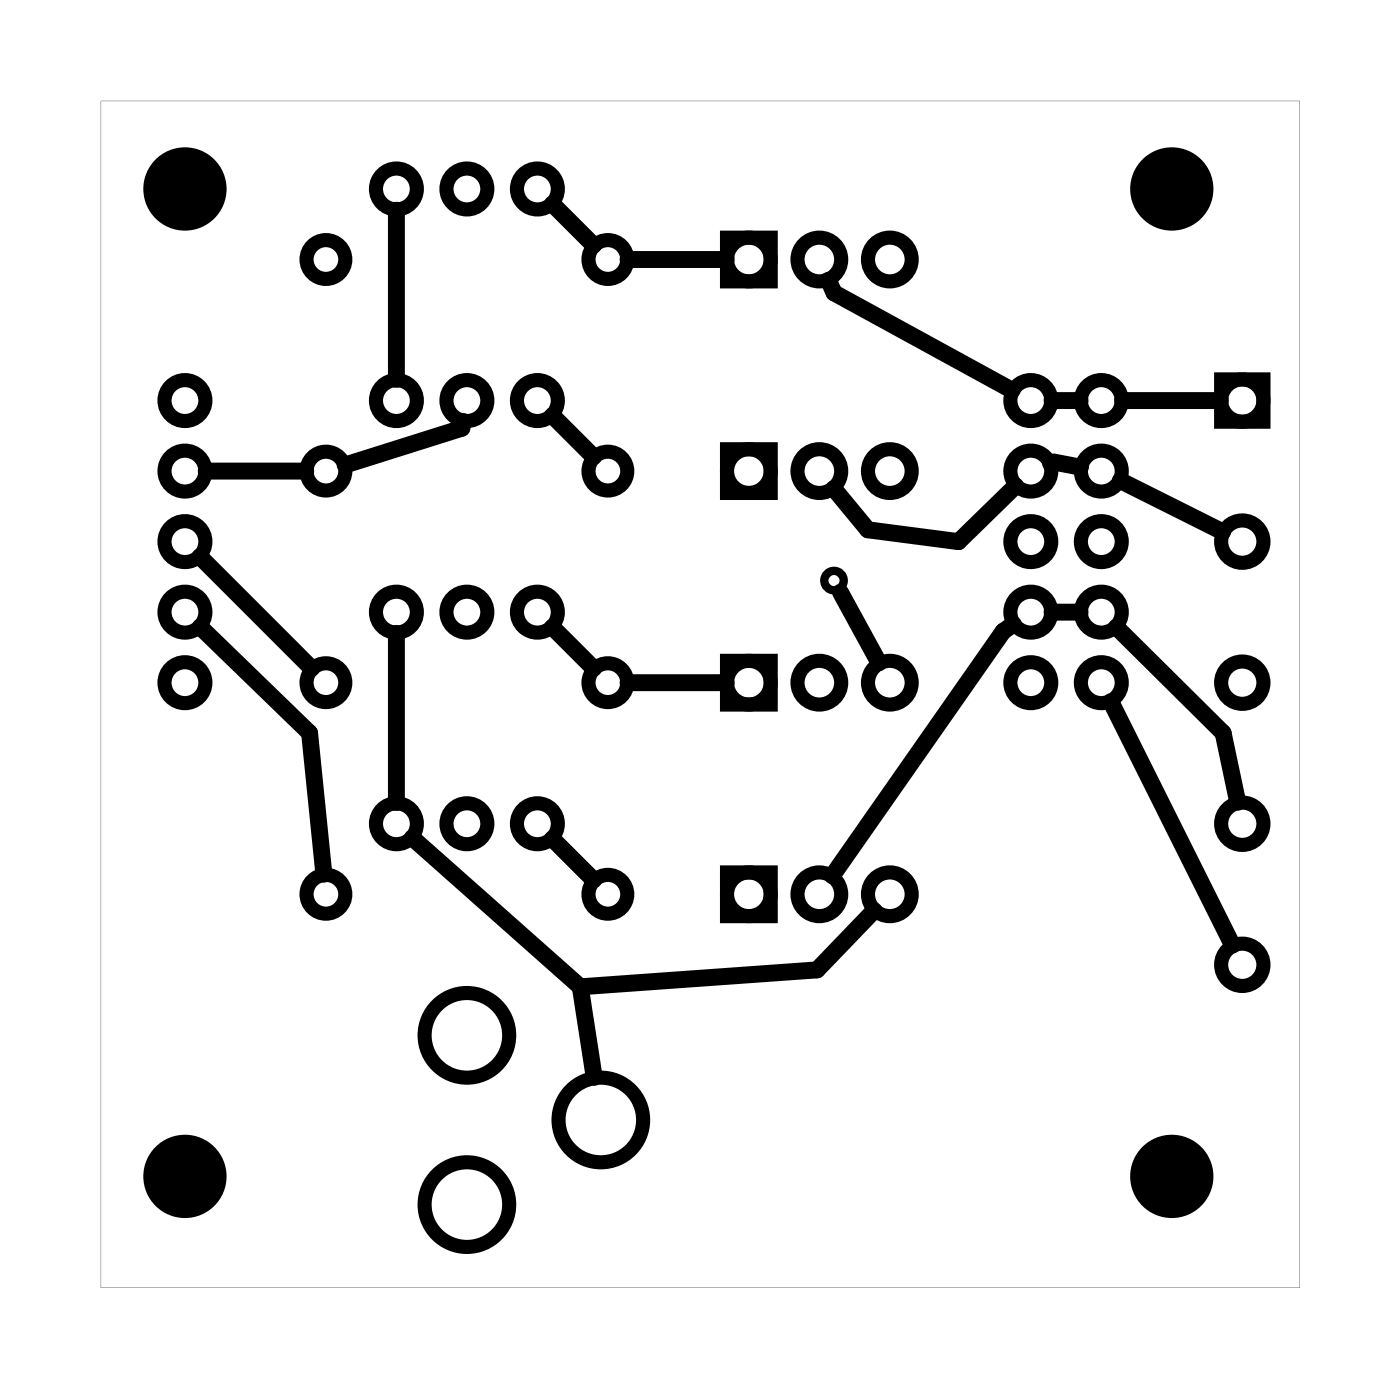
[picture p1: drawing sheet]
<svg xmlns="http://www.w3.org/2000/svg" width="50mm" height="50mm" viewBox="0 0 50 50" stroke-linecap="round" stroke-linejoin="round" font-family="sans-serif">
<path d="M3.6 3.6h43.2v42.8h-43.2zM3.6 3.6v42.8h43.2v-42.8z" fill="#000"/>
<g fill="none" stroke="#000" stroke-width=".51">
<path d="M26.2 16.2h1.6v1.6h-1.6zM26.2 8.6h1.6v1.5h-1.6zM44 13.7h1.5v1.5h-1.5zM26.2 31.4h1.6v1.6h-1.6zM26.2 23.8h1.6v1.6h-1.6z"/>
<circle cx="6.7" cy="17" r=".74"/>
<circle cx="6.7" cy="14.4" r=".74"/>
<circle cx="6.7" cy="19.5" r=".74"/>
<circle cx="11.7" cy="17" r=".7"/>
<circle cx="11.7" cy="9.3" r=".7"/>
<circle cx="14.3" cy="14.4" r=".74"/>
<circle cx="14.3" cy="6.8" r=".74"/>
<circle cx="16.8" cy="6.8" r=".74"/>
<circle cx="16.8" cy="14.4" r=".74"/>
<circle cx="19.4" cy="6.8" r=".74"/>
<circle cx="19.4" cy="14.4" r=".74"/>
<circle cx="21.9" cy="9.3" r=".7"/>
<circle cx="21.9" cy="17" r=".7"/>
<circle cx="27" cy="17" r=".79"/>
<circle cx="27" cy="9.3" r=".79"/>
<circle cx="29.5" cy="17" r=".79"/>
<circle cx="29.5" cy="9.3" r=".79"/>
<circle cx="32.1" cy="17" r=".79"/>
<circle cx="32.1" cy="9.3" r=".79"/>
<circle cx="37.1" cy="17" r=".74"/>
<circle cx="37.1" cy="14.4" r=".74"/>
<circle cx="37.1" cy="19.5" r=".74"/>
<circle cx="39.7" cy="17" r=".74"/>
<circle cx="39.7" cy="14.4" r=".74"/>
<circle cx="39.7" cy="19.5" r=".74"/>
<circle cx="44.8" cy="19.5" r=".76"/>
<circle cx="44.8" cy="14.4" r=".76"/>
<circle cx="6.7" cy="22" r=".74"/>
<circle cx="6.7" cy="24.6" r=".74"/>
<circle cx="11.7" cy="24.6" r=".7"/>
<circle cx="11.7" cy="32.2" r=".7"/>
<circle cx="14.3" cy="29.7" r=".74"/>
<circle cx="14.3" cy="22" r=".74"/>
<circle cx="16.8" cy="29.7" r=".74"/>
<circle cx="16.8" cy="22" r=".74"/>
<circle cx="16.8" cy="37.3" r="1.52"/>
<circle cx="19.4" cy="22" r=".74"/>
<circle cx="19.4" cy="29.7" r=".74"/>
<circle cx="21.9" cy="24.6" r=".7"/>
<circle cx="21.9" cy="32.2" r=".7"/>
<circle cx="27" cy="24.6" r=".79"/>
<circle cx="27" cy="32.2" r=".79"/>
<circle cx="29.5" cy="32.2" r=".79"/>
<circle cx="29.5" cy="24.6" r=".79"/>
<circle cx="32.1" cy="32.2" r=".79"/>
<circle cx="32.1" cy="24.6" r=".79"/>
<circle cx="37.1" cy="22" r=".74"/>
<circle cx="37.1" cy="24.6" r=".74"/>
<circle cx="39.7" cy="22" r=".74"/>
<circle cx="39.7" cy="24.6" r=".74"/>
<circle cx="44.8" cy="29.7" r=".76"/>
<circle cx="44.8" cy="24.6" r=".76"/>
<circle cx="44.8" cy="34.7" r=".76"/>
<circle cx="16.8" cy="43.4" r="1.52"/>
<circle cx="21.7" cy="40.3" r="1.52"/>
</g>
<g fill="#000">
<circle cx="6.7" cy="6.8" r="1.5"/>
<circle cx="42.2" cy="6.8" r="1.5"/>
<circle cx="6.7" cy="42.4" r="1.5"/>
<circle cx="42.2" cy="42.4" r="1.5"/>
</g>
<circle cx="30.1" cy="20.9" r=".35" fill="none" stroke="#000" stroke-width=".3"/>
<g fill="none" stroke="#000" stroke-width=".61">
<path d="M7.4 17h3.6M14.3 7.6v6.1M16.7 15.2l-.1 .2-4.2 1.3M19.9 7.3l1.5 1.5M19.9 15l1.5 1.5M22.6 9.3h3.6M29.9 10.1l.2 .4 6.4 3.6M36.6 17.5l-2.1 2-3.2-.4-1.3-1.5M37.9 16.7l.1-.1 .9 .2M37.9 14.4h1M40.4 17.3l3.7 1.9M44 14.4h-3.6"/>
<path d="M7.2 20l4 4.1M7.2 22.6l4 3.8 .5 5.1M14.3 22.8v6.1M14.9 30.2l6 5.3M19.9 22.6l1.5 1.5M19.9 30.2l1.5 1.5M20.9 35.5l.5 3.3M22.6 24.6h3.6M30.3 21.3l1.4 2.6M31.5 32.8l-2.1 2.1-8.5 .6M36.5 22.5l-.4 .2-6.1 8.8M37.9 22h1"/>
<path d="M40 25.3l4.4 8.7M40.2 22.6l3.9 3.8 .5 2.5"/>
</g>
</svg>
